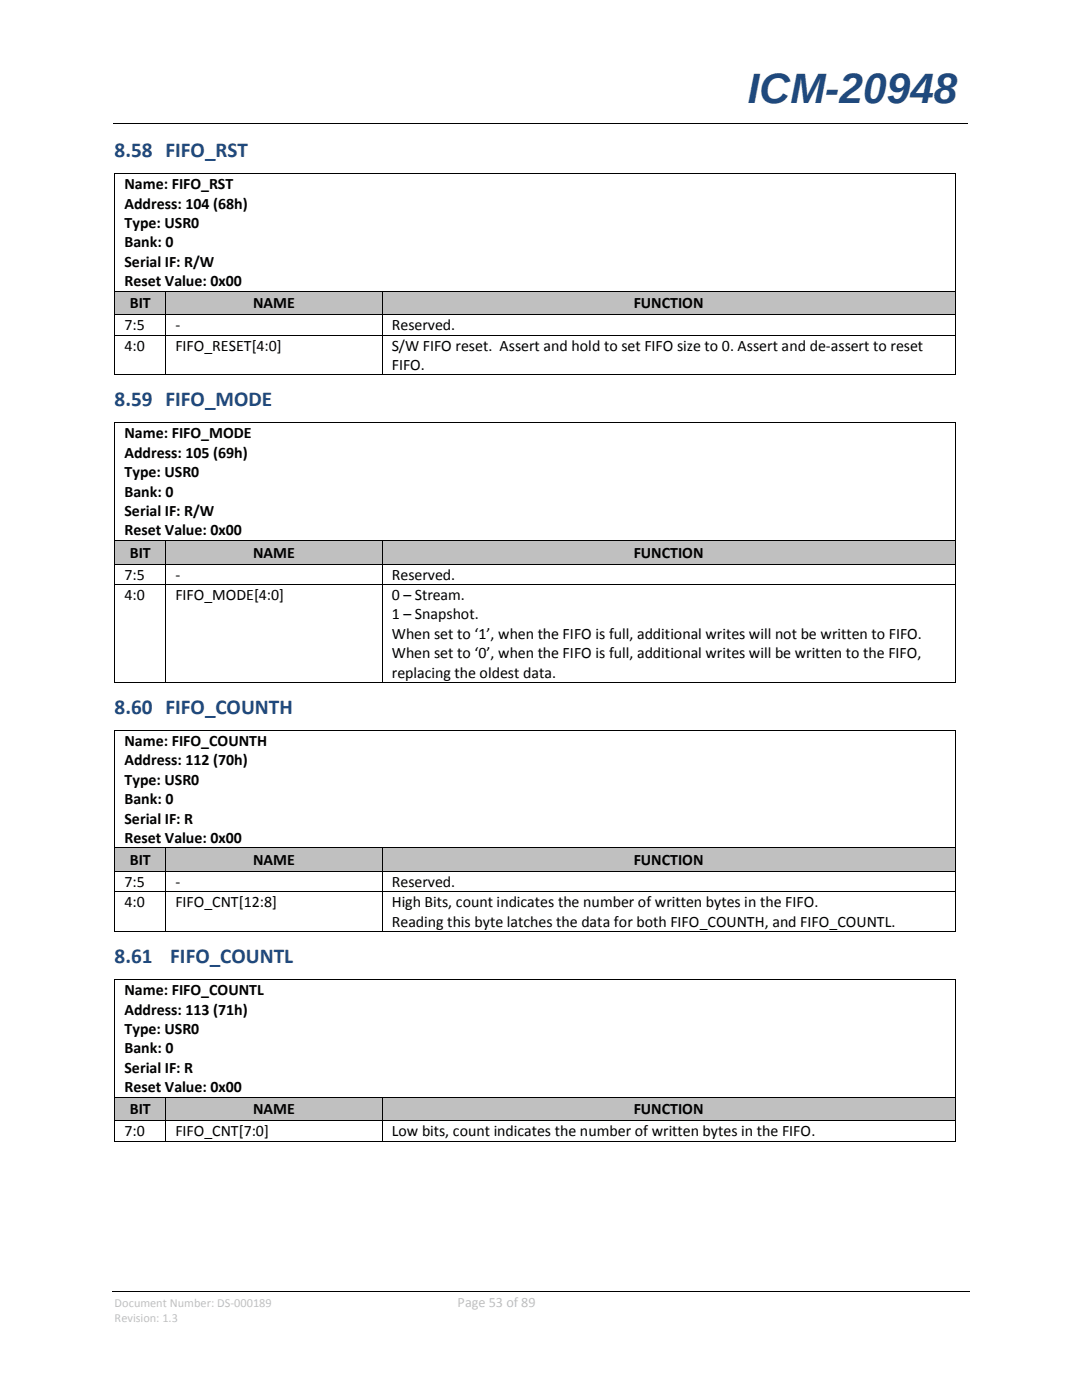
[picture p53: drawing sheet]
<svg xmlns="http://www.w3.org/2000/svg" width="216mm" height="279mm" viewBox="0 0 216 279" stroke-linecap="round" stroke-linejoin="round" font-family="sans-serif">
<defs><g id="words">
<text font-size="8.5" fill="#1f497d" x="149.2" y="20.6">ICM-20948</text>
<g font-size="4.2" fill="#1f497d">
<text x="22.9" y="31.3">8.58 FIFO_RST</text>
<text x="22.9" y="81">8.59 FIFO_MODE</text>
<text x="22.9" y="142.4">8.60 FIFO_COUNTH</text>
<text x="22.9" y="192.2">8.61</text>
<text x="34" y="192.2">FIFO_COUNTL</text>
</g>
<g font-size="3.2">
<text x="24.8" y="37.8">Name: FIFO_RST</text>
<text x="24.8" y="41.6">Address: 104 (68h)</text>
<text x="24.8" y="45.5">Type: USR0</text>
<text x="24.8" y="49.4">Bank: 0</text>
<text x="24.8" y="53.3">Serial IF: R/W</text>
<text x="24.8" y="57.1">Reset Value: 0x00</text>
<text x="24.8" y="65.9">7:5</text>
<text x="25.9" y="61.6">BIT</text>
<text x="35" y="65.9">-</text>
<text x="50.5" y="61.6">NAME</text>
<text x="78.2" y="65.9">Reserved.</text>
<text x="126.4" y="61.6">FUNCTION</text>
<text x="24.8" y="70">4:0</text>
<text x="35" y="70">FIFO_RESET[4:0]</text>
<text x="78.2" y="70">S/W FIFO reset. Assert and hold to set FIFO size to 0. Assert and de-assert to reset</text>
<text x="78.2" y="73.9">FIFO.</text>
<text x="24.8" y="87.5">Name: FIFO_MODE</text>
<text x="24.8" y="91.4">Address: 105 (69h)</text>
<text x="24.8" y="95.3">Type: USR0</text>
<text x="24.8" y="99.1">Bank: 0</text>
<text x="24.8" y="103">Serial IF: R/W</text>
<text x="24.8" y="106.8">Reset Value: 0x00</text>
<text x="25.9" y="111.3">BIT</text>
<text x="50.5" y="111.3">NAME</text>
<text x="126.4" y="111.3">FUNCTION</text>
<text x="24.8" y="115.7">7:5</text>
<text x="24.8" y="119.7">4:0</text>
<text x="35" y="115.7">-</text>
<text x="35" y="119.7">FIFO_MODE[4:0]</text>
<text x="78.2" y="119.7">0 – Stream.</text>
<text x="78.2" y="115.7">Reserved.</text>
<text x="78.2" y="123.6">1 – Snapshot.</text>
<text x="78.2" y="127.5">When set to ‘1’, when the FIFO is full, additional writes will not be written to FIFO.</text>
<text x="78.2" y="131.4">When set to ‘0’, when the FIFO is full, additional writes will be written to the FIFO,</text>
<text x="78.2" y="135.2">replacing the oldest data.</text>
<text x="24.8" y="148.8">Name: FIFO_COUNTH</text>
<text x="24.8" y="152.7">Address: 112 (70h)</text>
<text x="24.8" y="156.6">Type: USR0</text>
<text x="24.8" y="160.5">Bank: 0</text>
<text x="24.8" y="164.4">Serial IF: R</text>
<text x="24.8" y="168.2">Reset Value: 0x00</text>
<text x="25.9" y="172.7">BIT</text>
<text x="50.5" y="172.7">NAME</text>
<text x="126.4" y="172.7">FUNCTION</text>
<text x="24.8" y="177">7:5</text>
<text x="35" y="177">-</text>
<text x="78.2" y="177">Reserved.</text>
<text x="24.8" y="181.1">4:0</text>
<text x="35" y="181.1">FIFO_CNT[12:8]</text>
<text x="78.2" y="181.1">High Bits, count indicates the number of written bytes in the FIFO.</text>
<text x="78.2" y="185">Reading this byte latches the data for both FIFO_COUNTH, and FIFO_COUNTL.</text>
<text x="24.8" y="198.6">Name: FIFO_COUNTL</text>
<text x="24.8" y="202.5">Address: 113 (71h)</text>
<text x="24.8" y="206.4">Type: USR0</text>
<text x="24.8" y="210.2">Bank: 0</text>
<text x="24.8" y="214.1">Serial IF: R</text>
<text x="24.8" y="218">Reset Value: 0x00</text>
<text x="24.8" y="226.8">7:0</text>
<text x="25.9" y="222.4">BIT</text>
<text x="35" y="226.8">FIFO_CNT[7:0]</text>
<text x="50.5" y="222.4">NAME</text>
<text x="78.2" y="226.8">Low bits, count indicates the number of written bytes in the FIFO.</text>
<text x="126.4" y="222.4">FUNCTION</text>
</g>
<text font-size="2.8" fill="#c0c0c0" x="91.3" y="260.8">Page 53 of 89</text>
<g font-size="2.5" fill="#c0c0c0">
<text x="22.9" y="260.8">Document Number: DS-000189</text>
<text x="22.9" y="263.9">Revision: 1.3</text>
</g>
</g></defs>
<path d="M22.6 24.6h170.4M22.9 34.7v23.3M23 34.6h167.5M190.6 34.7v23.3M22.4 257.7h171.1" fill="none" stroke="#000" stroke-width=".2"/>
<path d="M22.9 34.5h.1v.2h-.1zM87.5 24.6h.2v.1h-.2zM190.5 34.5h.2v.2h-.2z" fill="#000"/>
<g fill="#c0c0c0">
<path d="M23 58.2h10v4.5h-10z" fill-rule="evenodd"/>
<path d="M33.2 58.2h43v4.5h-43z" fill-rule="evenodd"/>
<path d="M76.4 58.2h114.1v4.5h-114.1z" fill-rule="evenodd"/>
</g>
<g fill="#c0c0c0">
<path d="M24.9 58.2h6.3v4.5h-6.3z"/>
<path d="M35 58.2h39.4v4.5h-39.4z"/>
<path d="M78.2 58.2h110.5v4.5h-110.5z"/>
</g>
<g fill="#000">
<path d="M22.9 58h.1v.2h-.1zM33 58h.2v.2h-.2zM76.2 58h.2v.2h-.2zM190.5 58h.2v.2h-.2zM22.9 62.7h.1v.2h-.1zM22.9 66.8h.1v.2h-.1zM22.9 74.7h.1v.2h-.1zM33 62.7h.2v.2h-.2zM33 66.8h.2v.2h-.2zM33 74.7h.2v.2h-.2zM76.2 62.7h.2v.2h-.2zM76.2 66.8h.2v.2h-.2z"/>
<path d="M76.2 74.7h.2v.2h-.2zM190.5 62.7h.2v.2h-.2zM190.5 66.8h.2v.2h-.2zM190.5 74.7h.2v.2h-.2zM22.9 84.3h.1v.2h-.1zM190.5 84.3h.2v.2h-.2z"/>
</g>
<g fill="none" stroke="#000" stroke-width=".2">
<path d="M22.9 58.2v4.5M23 58.1h10M33.1 58.2v4.5M33.2 58.1h43M76.3 58.2v4.5M76.4 58.1h114.1M190.6 58.2v4.5M22.9 62.9v3.9M22.9 67v7.7M23 62.8h10M23 66.9h10M23 74.8h10"/>
<path d="M33.1 62.9v3.9M33.1 67v7.7M33.2 62.8h43M33.2 66.9h43M33.2 74.8h43M76.3 62.9v3.9M76.3 67v7.7M76.4 62.8h114.1M76.4 66.9h114.1M76.4 74.8h114.1M190.6 62.9v3.9M190.6 67v7.7"/>
<path d="M22.9 84.5v23.2M23 84.4h167.5M190.6 84.5v23.2"/>
</g>
<g fill="#c0c0c0">
<path d="M23 107.9h10v4.6h-10z" fill-rule="evenodd"/>
<path d="M33.2 107.9h43v4.6h-43z" fill-rule="evenodd"/>
<path d="M76.4 107.9h114.1v4.6h-114.1z" fill-rule="evenodd"/>
</g>
<g fill="#c0c0c0">
<path d="M24.9 107.9h6.3v4.6h-6.3z"/>
<path d="M35 107.9h39.4v4.6h-39.4z"/>
<path d="M78.2 107.9h110.5v4.6h-110.5z"/>
</g>
<g fill="#000">
<path d="M22.9 107.7h.1v.2h-.1zM22.9 112.5h.1v.1h-.1zM22.9 116.5h.1v.2h-.1zM33 107.7h.2v.2h-.2zM33 112.5h.2v.1h-.2zM33 116.5h.2v.2h-.2zM76.2 107.7h.2v.2h-.2zM76.2 112.5h.2v.1h-.2zM76.2 116.5h.2v.2h-.2zM190.5 107.7h.2v.2h-.2zM190.5 112.5h.2v.1h-.2zM190.5 116.5h.2v.2h-.2z"/>
<path d="M22.9 136.1h.1v.2h-.1zM33 136.1h.2v.2h-.2zM76.2 136.1h.2v.2h-.2zM190.5 136.1h.2v.2h-.2zM22.9 145.7h.1v.1h-.1zM190.5 145.7h.2v.1h-.2z"/>
</g>
<g fill="none" stroke="#000" stroke-width=".2">
<path d="M22.9 107.9v4.6M22.9 112.6v3.9M22.9 116.7v19.4M23 107.8h10M23 112.6h10M23 116.6h10M33.1 107.9v4.6M33.1 112.6v3.9M33.1 116.7v19.4M33.2 107.8h43M33.2 112.6h43M33.2 116.6h43"/>
<path d="M76.3 107.9v4.6M76.3 112.6v3.9M76.3 116.7v19.4M76.4 107.8h114.1M76.4 112.6h114.1M76.4 116.6h114.1M190.6 107.9v4.6M190.6 112.6v3.9M190.6 116.7v19.4M23 136.2h10M33.2 136.2h43M76.4 136.2h114.1"/>
<path d="M22.9 145.8v23.3M23 145.8h167.5M190.6 145.8v23.3"/>
</g>
<g fill="#c0c0c0">
<path d="M23 169.3h10v4.6h-10z" fill-rule="evenodd"/>
<path d="M33.2 169.3h43v4.6h-43z" fill-rule="evenodd"/>
<path d="M76.4 169.3h114.1v4.6h-114.1z" fill-rule="evenodd"/>
</g>
<g fill="#c0c0c0">
<path d="M24.9 169.3h6.3v4.6h-6.3z"/>
<path d="M35 169.3h39.4v4.6h-39.4z"/>
<path d="M78.2 169.3h110.5v4.6h-110.5z"/>
</g>
<g fill="#000">
<path d="M22.9 169.1h.1v.2h-.1zM22.9 173.9h.1v.1h-.1zM22.9 177.9h.1v.2h-.1zM33 169.1h.2v.2h-.2zM33 173.9h.2v.1h-.2zM33 177.9h.2v.2h-.2zM76.2 169.1h.2v.2h-.2zM76.2 173.9h.2v.1h-.2zM76.2 177.9h.2v.2h-.2zM190.5 169.1h.2v.2h-.2zM190.5 173.9h.2v.1h-.2zM190.5 177.9h.2v.2h-.2z"/>
<path d="M22.9 185.8h.1v.2h-.1zM22.9 195.4h.1v.2h-.1zM33 185.8h.2v.2h-.2zM76.2 185.8h.2v.2h-.2zM190.5 185.8h.2v.2h-.2zM190.5 195.4h.2v.2h-.2z"/>
</g>
<g fill="none" stroke="#000" stroke-width=".2">
<path d="M22.9 169.3v4.6M22.9 174v3.9M22.9 178.1v7.7M23 169.2h10M23 173.9h10M23 178h10M33.1 169.3v4.6M33.1 174v3.9M33.1 178.1v7.7M33.2 169.2h43M33.2 173.9h43M33.2 178h43"/>
<path d="M76.3 169.3v4.6M76.3 174v3.9M76.3 178.1v7.7M76.4 169.2h114.1M76.4 173.9h114.1M76.4 178h114.1M190.6 169.3v4.6M190.6 174v3.9M190.6 178.1v7.7M22.9 195.6v23.3M23 185.9h10M23 195.5h167.5"/>
<path d="M33.2 185.9h43M76.4 185.9h114.1M190.6 195.6v23.3"/>
</g>
<g fill="#c0c0c0">
<path d="M23 219h10v4.6h-10z" fill-rule="evenodd"/>
<path d="M33.2 219h43v4.6h-43z" fill-rule="evenodd"/>
<path d="M76.4 219h114.1v4.6h-114.1z" fill-rule="evenodd"/>
</g>
<g fill="#c0c0c0">
<path d="M24.9 219h6.3v4.6h-6.3z"/>
<path d="M35 219h39.4v4.6h-39.4z"/>
<path d="M78.2 219h110.5v4.6h-110.5z"/>
</g>
<path d="M22.9 218.9h.1v.1h-.1zM33 218.9h.2v.1h-.2zM76.2 218.9h.2v.1h-.2zM190.5 218.9h.2v.1h-.2zM22.9 223.6h.1v.2h-.1zM22.9 227.7h.1v.1h-.1zM33 223.6h.2v.2h-.2zM33 227.7h.2v.1h-.2zM76.2 223.6h.2v.2h-.2zM76.2 227.7h.2v.1h-.2zM190.5 223.6h.2v.2h-.2zM190.5 227.7h.2v.1h-.2z" fill="#000"/>
<g fill="none" stroke="#000" stroke-width=".2">
<path d="M22.9 219v4.6M23 218.9h10M33.1 219v4.6M33.2 218.9h43M76.3 219v4.6M76.4 218.9h114.1M190.6 219v4.6M22.9 223.8v3.9M23 223.7h10M23 227.8h10M33.1 223.8v3.9M33.2 223.7h43"/>
<path d="M33.2 227.8h43M76.3 223.8v3.9M76.4 223.7h114.1M76.4 227.8h114.1M190.6 223.8v3.9"/>
</g>
<use href="#words"/>
</svg>
